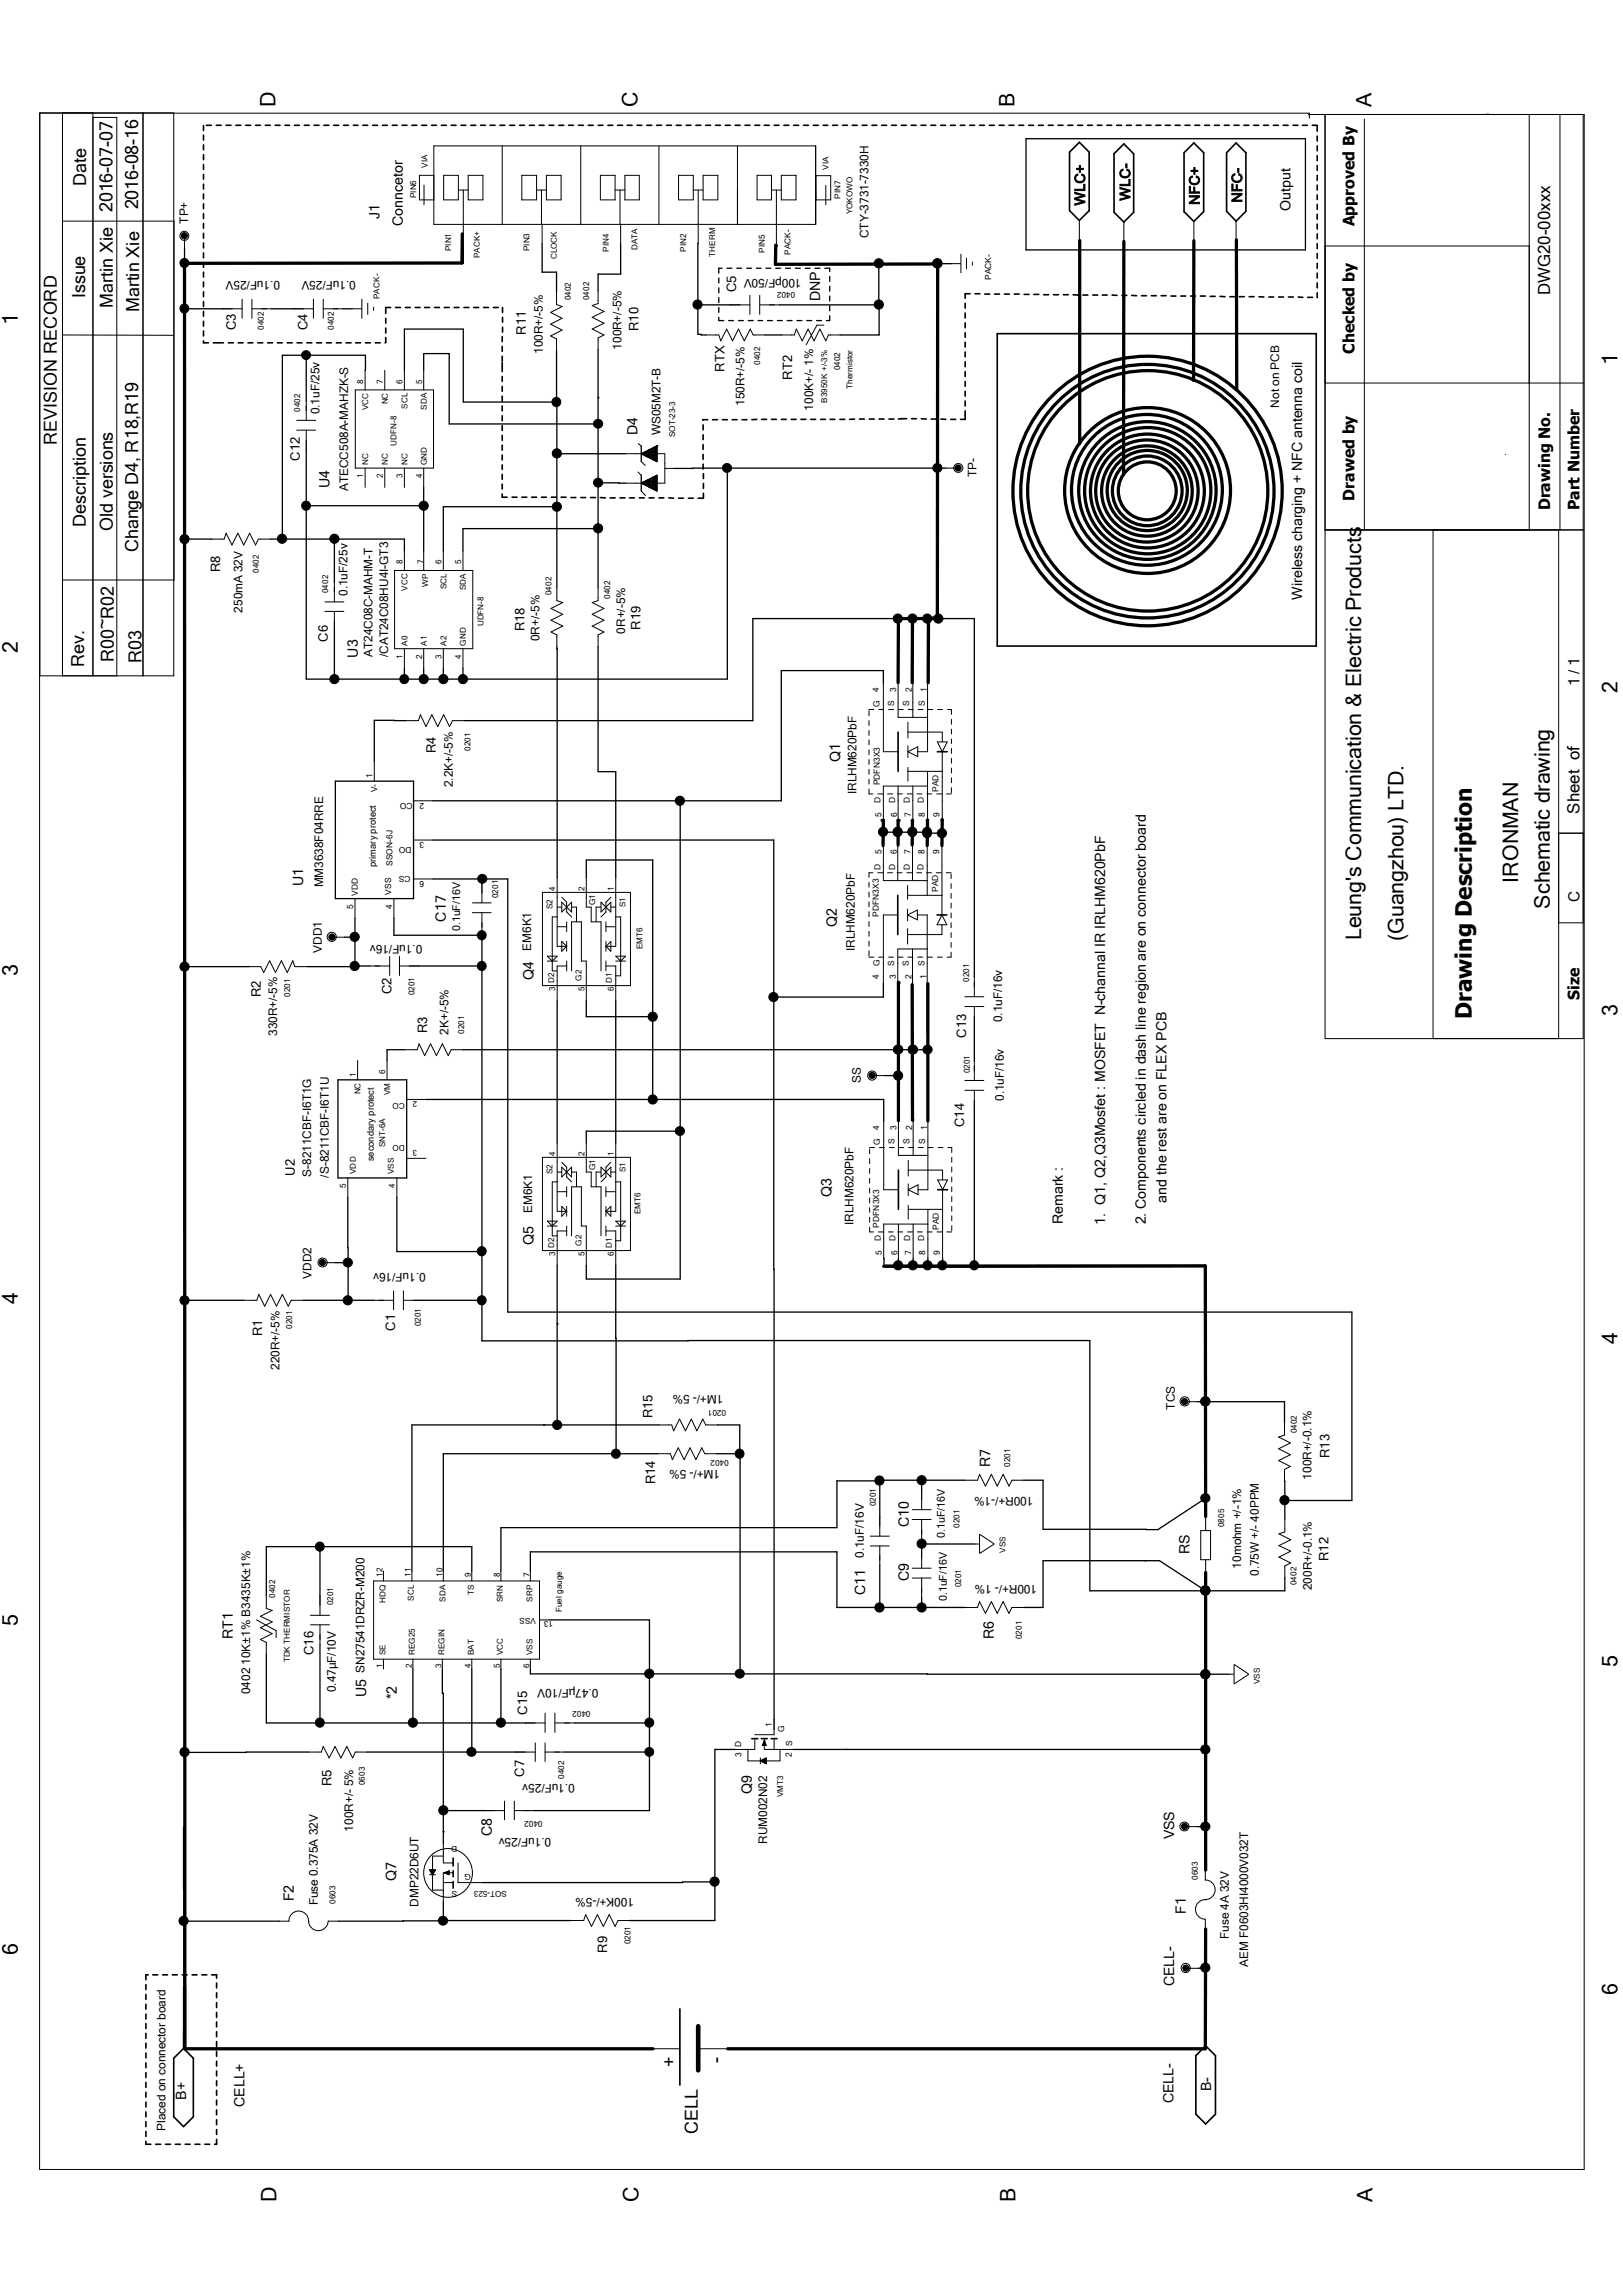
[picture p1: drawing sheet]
<svg xmlns="http://www.w3.org/2000/svg" width="210mm" height="297mm" viewBox="0 0 210 297" stroke-linecap="round" stroke-linejoin="round" font-family="sans-serif">
<defs><g id="words">
<text font-size="2.9" x="190.4" y="131.9" transform="rotate(-90 190.4 131.9)">Drawing Description</text>
<g font-size="2.8">
<text x="35.6" y="13.8" transform="rotate(-90 35.6 13.8)">D</text>
<text x="82.5" y="13.8" transform="rotate(-90 82.5 13.8)">C</text>
<text x="131.3" y="13.8" transform="rotate(-90 131.3 13.8)">B</text>
<text x="177.4" y="13.8" transform="rotate(-90 177.4 13.8)">A</text>
<text x="2.3" y="42.1" transform="rotate(-90 2.3 42.1)">1</text>
<text x="209.3" y="47.3" transform="rotate(-90 209.3 47.3)">1</text>
<text x="2.3" y="84.5" transform="rotate(-90 2.3 84.5)">2</text>
<text x="209.3" y="89.7" transform="rotate(-90 209.3 89.7)">2</text>
<text x="196.4" y="114.2" transform="rotate(-90 196.4 114.2)">IRONMAN</text>
<text x="200.5" y="117.6" transform="rotate(-90 200.5 117.6)">Schematic drawing</text>
<text x="176.1" y="121.7" transform="rotate(-90 176.1 121.7)">Leung's Communication &amp; Electric Products</text>
<text x="181.6" y="121.8" transform="rotate(-90 181.6 121.8)">(Guangzhou) LTD.</text>
<text x="2.3" y="126.3" transform="rotate(-90 2.3 126.3)">3</text>
<text x="209.3" y="131.5" transform="rotate(-90 209.3 131.5)">3</text>
<text x="2.3" y="168.7" transform="rotate(-90 2.3 168.7)">4</text>
<text x="209.3" y="173.9" transform="rotate(-90 209.3 173.9)">4</text>
<text x="2.3" y="210.5" transform="rotate(-90 2.3 210.5)">5</text>
<text x="209.3" y="215.7" transform="rotate(-90 209.3 215.7)">5</text>
<text x="2.3" y="252.9" transform="rotate(-90 2.3 252.9)">6</text>
<text x="209.3" y="258.1" transform="rotate(-90 209.3 258.1)">6</text>
<text x="35.8" y="285" transform="rotate(-90 35.8 285)">D</text>
<text x="82.6" y="285" transform="rotate(-90 82.6 285)">C</text>
<text x="131.4" y="285" transform="rotate(-90 131.4 285)">B</text>
<text x="177.6" y="285" transform="rotate(-90 177.6 285)">A</text>
</g>
<g font-size="2.3">
<text x="11.1" y="24.1" transform="rotate(-90 11.1 24.1)">Date</text>
<text x="14.6" y="27.4" transform="rotate(-90 14.6 27.4)">2016-07-07</text>
<text x="17.9" y="27.1" transform="rotate(-90 17.9 27.1)">2016-08-16</text>
<text x="11" y="38.6" transform="rotate(-90 11 38.6)">Issue</text>
<text x="14.6" y="39.9" transform="rotate(-90 14.6 39.9)">Martin Xie</text>
<text x="18" y="40.4" transform="rotate(-90 18 40.4)">Martin Xie</text>
<text x="7.4" y="57.6" transform="rotate(-90 7.4 57.6)">REVISION RECORD</text>
<text x="11.1" y="68.2" transform="rotate(-90 11.1 68.2)">Description</text>
<text x="14.6" y="68.7" transform="rotate(-90 14.6 68.7)">Old versions</text>
<text x="17.9" y="71.5" transform="rotate(-90 17.9 71.5)">Change D4, R18,R19</text>
<text x="10.9" y="86.3" transform="rotate(-90 10.9 86.3)">Rev.</text>
<text x="14.7" y="85.7" transform="rotate(-90 14.7 85.7)">R00~R02</text>
<text x="18.3" y="85.8" transform="rotate(-90 18.3 85.8)">R03</text>
<text x="87.4" y="267.5" transform="rotate(-90 87.4 267.5)">+</text>
<text x="93.4" y="267" transform="rotate(-90 93.4 267)">-</text>
<text x="90.3" y="276.2" transform="rotate(-90 90.3 276.2)">CELL</text>
</g>
<g font-size="2.2">
<text x="200.6" y="38.2" transform="rotate(-90 200.6 38.2)">DWG20-00xxx</text>
<text x="204.4" y="105.3" transform="rotate(-90 204.4 105.3)">Sheet of</text>
</g>
<g font-size="2">
<text x="175.3" y="29.3" transform="rotate(-90 175.3 29.3)">Approved By</text>
<text x="175.3" y="45.8" transform="rotate(-90 175.3 45.8)">Checked by</text>
<text x="175.3" y="64.8" transform="rotate(-90 175.3 64.8)">Drawed by</text>
<text x="200.6" y="66" transform="rotate(-90 200.6 66)">Drawing No.</text>
<text x="204.4" y="66" transform="rotate(-90 204.4 66)">Part Number</text>
<text x="204.4" y="88.8" transform="rotate(-90 204.4 88.8)">1 / 1</text>
<text x="204.4" y="116.7" transform="rotate(-90 204.4 116.7)">C</text>
<text x="204.4" y="129.4" transform="rotate(-90 204.4 129.4)">Size</text>
</g>
<g font-size="1.8">
<text x="49.1" y="28.4" transform="rotate(-90 49.1 28.4)">J1</text>
<text x="52.1" y="29.3" transform="rotate(-90 52.1 29.3)">Conncetor</text>
<text x="140.4" y="26.6" transform="rotate(-90 140.4 26.6)">WLC+</text>
<text x="146.2" y="26" transform="rotate(-90 146.2 26)">WLC-</text>
<text x="155.2" y="26.5" transform="rotate(-90 155.2 26.5)">NFC+</text>
<text x="160.7" y="26.2" transform="rotate(-90 160.7 26.2)">NFC-</text>
<text x="167" y="27.3" transform="rotate(-90 167 27.3)">Output</text>
<text x="106.1" y="39" transform="rotate(-90 106.1 39)">DNP</text>
<text x="82.5" y="56.3" transform="rotate(-90 82.5 56.3)">D4</text>
<text x="42.6" y="63.2" transform="rotate(-90 42.6 63.2)">U4</text>
<text x="168.5" y="77.6" transform="rotate(-90 168.5 77.6)">Wireless charging + NFC antenna coil</text>
<text x="46.3" y="85.1" transform="rotate(-90 46.3 85.1)">U3</text>
<text x="108.7" y="98.6" transform="rotate(-90 108.7 98.6)">Q1</text>
<text x="39.2" y="114.6" transform="rotate(-90 39.2 114.6)">U1</text>
<text x="57.7" y="119.3" transform="rotate(-90 57.7 119.3)">C17</text>
<text x="108.3" y="119.9" transform="rotate(-90 108.3 119.9)">Q2</text>
<text x="69" y="126.9" transform="rotate(-90 69 126.9)">Q4</text>
<text x="107.6" y="154.9" transform="rotate(-90 107.6 154.9)">Q3</text>
<text x="150.9" y="155.6" transform="rotate(-90 150.9 155.6)">and the rest are on FLEX PCB</text>
<text x="69" y="161.2" transform="rotate(-90 69 161.2)">Q5</text>
<text x="137.5" y="158.4" transform="rotate(-90 137.5 158.4)">Remark :</text>
<text x="143" y="158.5" transform="rotate(-90 143 158.5)">1. Q1, Q2,Q3Mosfet : MOSFET N-channal IR IRLHM620PbF</text>
<text x="148.3" y="158.5" transform="rotate(-90 148.3 158.5)">2. Components circled in dash line region are on connector board</text>
<text x="128.1" y="189.8" transform="rotate(-90 128.1 189.8)">R7</text>
<text x="117.6" y="197.7" transform="rotate(-90 117.6 197.7)">C10</text>
<text x="153.9" y="201.1" transform="rotate(-90 153.9 201.1)">RS</text>
<text x="111.9" y="206.4" transform="rotate(-90 111.9 206.4)">C11</text>
<text x="117.6" y="204.6" transform="rotate(-90 117.6 204.6)">C9</text>
<text x="30.1" y="212.1" transform="rotate(-90 30.1 212.1)">RT1</text>
<text x="128.6" y="212.1" transform="rotate(-90 128.6 212.1)">R6</text>
<text x="47.4" y="219.7" transform="rotate(-90 47.4 219.7)">U5</text>
<text x="51.3" y="219.9" transform="rotate(-90 51.3 219.9)">*2</text>
<text x="97.3" y="232.1" transform="rotate(-90 97.3 232.1)">Q9</text>
<text x="63.6" y="237.6" transform="rotate(-90 63.6 237.6)">C8</text>
<text x="151.9" y="238" transform="rotate(-90 151.9 238)">VSS</text>
<text x="51.3" y="243.4" transform="rotate(-90 51.3 243.4)">Q7</text>
<text x="38" y="246" transform="rotate(-90 38 246)">F2</text>
<text x="153.4" y="247.7" transform="rotate(-90 153.4 247.7)">F1</text>
<text x="151.9" y="257" transform="rotate(-90 151.9 257)">CELL-</text>
<text x="24.1" y="271.7" transform="rotate(-90 24.1 271.7)">B+</text>
<text x="31.6" y="272.7" transform="rotate(-90 31.6 272.7)">CELL+</text>
<text x="151.9" y="272.2" transform="rotate(-90 151.9 272.2)">CELL-</text>
<text x="156.7" y="270.6" transform="rotate(-90 156.7 270.6)">B-</text>
</g>
<g font-size="1.7">
<text x="95.3" y="37.8" transform="rotate(-90 95.3 37.8)">C5</text>
<text x="30.5" y="42.7" transform="rotate(-90 30.5 42.7)">C3</text>
<text x="39.8" y="42.7" transform="rotate(-90 39.8 42.7)">C4</text>
<text x="68" y="43.3" transform="rotate(-90 68 43.3)">R11</text>
<text x="82.6" y="42.8" transform="rotate(-90 82.6 42.8)">R10</text>
<text x="93.7" y="48.1" transform="rotate(-90 93.7 48.1)">RTX</text>
<text x="102.5" y="49.1" transform="rotate(-90 102.5 49.1)">RT2</text>
<text x="38.8" y="59.6" transform="rotate(-90 38.8 59.6)">C12</text>
<text x="28.5" y="74.1" transform="rotate(-90 28.5 74.1)">R8</text>
<text x="42.4" y="83.1" transform="rotate(-90 42.4 83.1)">C6</text>
<text x="67.9" y="81.7" transform="rotate(-90 67.9 81.7)">R18</text>
<text x="82.9" y="81.5" transform="rotate(-90 82.9 81.5)">R19</text>
<text x="56.4" y="97.5" transform="rotate(-90 56.4 97.5)">R4</text>
<text x="33.7" y="129" transform="rotate(-90 33.7 129)">R2</text>
<text x="50.7" y="128.7" transform="rotate(-90 50.7 128.7)">C2</text>
<text x="55.3" y="133.7" transform="rotate(-90 55.3 133.7)">R3</text>
<text x="125" y="134.3" transform="rotate(-90 125 134.3)">C13</text>
<text x="124.8" y="145.8" transform="rotate(-90 124.8 145.8)">C14</text>
<text x="38.1" y="152.1" transform="rotate(-90 38.1 152.1)">U2</text>
<text x="33.9" y="172.9" transform="rotate(-90 33.9 172.9)">R1</text>
<text x="51.1" y="172.2" transform="rotate(-90 51.1 172.2)">C1</text>
<text x="84.4" y="183.6" transform="rotate(-90 84.4 183.6)">R15</text>
<text x="172" y="188.7" transform="rotate(-90 172 188.7)">R13</text>
<text x="84.8" y="192.1" transform="rotate(-90 84.8 192.1)">R14</text>
<text x="171.9" y="202" transform="rotate(-90 171.9 202)">R12</text>
<text x="40.6" y="214.2" transform="rotate(-90 40.6 214.2)">C16</text>
<text x="68.2" y="221.9" transform="rotate(-90 68.2 221.9)">C15</text>
<text x="42.9" y="231.1" transform="rotate(-90 42.9 231.1)">R5</text>
<text x="67.8" y="229.9" transform="rotate(-90 67.8 229.9)">C7</text>
<text x="78.6" y="252.7" transform="rotate(-90 78.6 252.7)">R9</text>
</g>
<g font-size="1.5">
<text x="24.3" y="29" transform="rotate(-90 24.3 29)">TP+</text>
<text x="112.4" y="30.8" transform="rotate(-90 112.4 30.8)">CTY-3731-7330H</text>
<text x="36.2" y="36.3" transform="rotate(-180 36.2 36.3)">0.1uF/25V</text>
<text x="46.1" y="36.3" transform="rotate(-180 46.1 36.3)">0.1uF/25V</text>
<text x="103.7" y="36.1" transform="rotate(-180 103.7 36.1)">100pF/50V</text>
<text x="70.2" y="45.8" transform="rotate(-90 70.2 45.8)">100R+/-5%</text>
<text x="80.4" y="45.3" transform="rotate(-90 80.4 45.3)">100R+/-5%</text>
<text x="41.3" y="53.6" transform="rotate(-90 41.3 53.6)">0.1uF/25v</text>
<text x="96.3" y="52.5" transform="rotate(-90 96.3 52.5)">150R+/-5%</text>
<text x="105.2" y="53.1" transform="rotate(-90 105.2 53.1)">100K+/- 1%</text>
<text x="165.5" y="52.7" transform="rotate(-90 165.5 52.7)">Not on PCB</text>
<text x="85.5" y="56.3" transform="rotate(-90 85.5 56.3)">WS05M2T-B</text>
<text x="45" y="63.5" transform="rotate(-90 45 63.5)">ATECC508A-MAHZK-S</text>
<text x="126.4" y="61.7" transform="rotate(-90 126.4 61.7)">TP-</text>
<text x="45" y="77.1" transform="rotate(-90 45 77.1)">0.1uF/25v</text>
<text x="31.4" y="79.3" transform="rotate(-90 31.4 79.3)">250mA 32V</text>
<text x="69.8" y="83" transform="rotate(-90 69.8 83)">0R+/-5%</text>
<text x="80.9" y="82" transform="rotate(-90 80.9 82)">0R+/-5%</text>
<text x="48.2" y="85" transform="rotate(-90 48.2 85)">AT24C08C-MAHM-T</text>
<text x="50.2" y="85" transform="rotate(-90 50.2 85)">/CAT24C08HU4I-GT3</text>
<text x="58.6" y="101.9" transform="rotate(-90 58.6 101.9)">2.2K+/-5%</text>
<text x="110.8" y="102.8" transform="rotate(-90 110.8 102.8)">IRLHM620PbF</text>
<text x="41.8" y="114.8" transform="rotate(-90 41.8 114.8)">MM3638F04RRE</text>
<text x="41.7" y="123.3" transform="rotate(-90 41.7 123.3)">VDD1</text>
<text x="54.7" y="122.3" transform="rotate(-180 54.7 122.3)">0.1uF/16v</text>
<text x="68.7" y="123" transform="rotate(-90 68.7 123)">EM6K1</text>
<text x="110.6" y="123.1" transform="rotate(-90 110.6 123.1)">IRLHM620PbF</text>
<text x="35.9" y="134.1" transform="rotate(-90 35.9 134.1)">330R+/-5%</text>
<text x="58" y="133.9" transform="rotate(-90 58 133.9)">2K+/-5%</text>
<text x="129.7" y="132.3" transform="rotate(-90 129.7 132.3)">0.1uF/16v</text>
<text x="111.4" y="140.2" transform="rotate(-90 111.4 140.2)">SS</text>
<text x="129.9" y="142.5" transform="rotate(-90 129.9 142.5)">0.1uF/16v</text>
<text x="40.3" y="152.3" transform="rotate(-90 40.3 152.3)">S-8211CBF-I6T1G</text>
<text x="42.5" y="152.4" transform="rotate(-90 42.5 152.4)">/S-8211CBF-I6T1U</text>
<text x="68.8" y="157" transform="rotate(-90 68.8 157)">EM6K1</text>
<text x="110.5" y="158.5" transform="rotate(-90 110.5 158.5)">IRLHM620PbF</text>
<text x="40.3" y="165.5" transform="rotate(-90 40.3 165.5)">VDD2</text>
<text x="55.1" y="164.7" transform="rotate(-180 55.1 164.7)">0.1uF/16v</text>
<text x="36.2" y="177.3" transform="rotate(-90 36.2 177.3)">220R+/-5%</text>
<text x="93.6" y="180.6" transform="rotate(-180 93.6 180.6)">1M+/- 5%</text>
<text x="152" y="182.4" transform="rotate(-90 152 182.4)">TCS</text>
<text x="93.2" y="190.3" transform="rotate(-180 93.2 190.3)">1M+/- 5%</text>
<text x="169.7" y="191.5" transform="rotate(-90 169.7 191.5)">100R+/-0.1%</text>
<text x="133.7" y="193.8" transform="rotate(-180 133.7 193.8)">100R+/-1%</text>
<text x="111.8" y="201.6" transform="rotate(-90 111.8 201.6)">0.1uF/16V</text>
<text x="160.6" y="203" transform="rotate(-90 160.6 203)">10mohm +/-1%</text>
<text x="162.9" y="204" transform="rotate(-90 162.9 204)">0.75W +/- 40PPM</text>
<text x="134.2" y="205.1" transform="rotate(-180 134.2 205.1)">100R+/- 1%</text>
<text x="169.7" y="205.8" transform="rotate(-90 169.7 205.8)">200R+/-0.1%</text>
<text x="32.4" y="219.2" transform="rotate(-90 32.4 219.2)">0402 10K±1% B3435K±1%</text>
<text x="43.4" y="219" transform="rotate(-90 43.4 219)">0.47μF/10V</text>
<text x="47.2" y="216.5" transform="rotate(-90 47.2 216.5)">SN27541DRZR-M200</text>
<text x="77.4" y="218.5" transform="rotate(-180 77.4 218.5)">0.47μF/10V</text>
<text x="74.4" y="230.9" transform="rotate(-180 74.4 230.9)">0.1uF/25v</text>
<text x="45.7" y="237" transform="rotate(-90 45.7 237)">100R+/- 5%</text>
<text x="71.3" y="237.9" transform="rotate(-180 71.3 237.9)">0.1uF/25v</text>
<text x="99.3" y="238.6" transform="rotate(-90 99.3 238.6)">RUM002N02</text>
<text x="82" y="245.6" transform="rotate(-180 82 245.6)">100K+/-5%</text>
<text x="41.1" y="246.6" transform="rotate(-90 41.1 246.6)">Fuse 0.375A 32V</text>
<text x="54.1" y="246.8" transform="rotate(-90 54.1 246.8)">DMP22D6UT</text>
<text x="159" y="251" transform="rotate(-90 159 251)">Fuse 4A 32V</text>
<text x="161.5" y="254.5" transform="rotate(-90 161.5 254.5)">AEM F0603HI4000V032T</text>
<text x="21.4" y="275.7" transform="rotate(-90 21.4 275.7)">Placed on connector board</text>
</g>
<g font-size="1.4">
<text x="59.5" y="120.5" transform="rotate(-90 59.5 120.5)">0.1uF/16V</text>
<text x="122.3" y="199" transform="rotate(-90 122.3 199)">0.1uF/16V</text>
<text x="122.5" y="207.2" transform="rotate(-90 122.5 207.2)">0.1uF/16V</text>
</g>
<g font-size="1.2">
<text x="48.6" y="112.2" transform="rotate(-90 48.6 112.2)">primary protect</text>
<text x="48.3" y="150.3" transform="rotate(-90 48.3 150.3)">secondary protect</text>
</g>
<g font-size="1.1">
<text x="128.2" y="36.2" transform="rotate(-90 128.2 36.2)">PACK-</text>
<text x="113.7" y="89.5" transform="rotate(-90 113.7 89.5)">4</text>
<text x="116" y="89.5" transform="rotate(-90 116 89.5)">3</text>
<text x="118" y="89.5" transform="rotate(-90 118 89.5)">2</text>
<text x="119.9" y="89.5" transform="rotate(-90 119.9 89.5)">1</text>
<text x="113.8" y="91.5" transform="rotate(-90 113.8 91.5)">G</text>
<text x="115.7" y="91.4" transform="rotate(-90 115.7 91.4)">S</text>
<text x="117.6" y="91.4" transform="rotate(-90 117.6 91.4)">S</text>
<text x="119.7" y="91.4" transform="rotate(-90 119.7 91.4)">S</text>
<text x="48.2" y="100.7" transform="rotate(-90 48.2 100.7)">1</text>
<text x="113.8" y="101.6" transform="rotate(-90 113.8 101.6)">PDFN3X3</text>
<text x="48.8" y="102.6" transform="rotate(-90 48.8 102.6)">V-</text>
<text x="53.4" y="103.9" transform="rotate(-180 53.4 103.9)">CO</text>
<text x="54.9" y="103.9" transform="rotate(-180 54.9 103.9)">2</text>
<text x="113.9" y="103.9" transform="rotate(-90 113.9 103.9)">D</text>
<text x="114.1" y="105.7" transform="rotate(-90 114.1 105.7)">5</text>
<text x="115.8" y="103.9" transform="rotate(-90 115.8 103.9)">D</text>
<text x="116.1" y="105.7" transform="rotate(-90 116.1 105.7)">6</text>
<text x="117.7" y="103.9" transform="rotate(-90 117.7 103.9)">D</text>
<text x="117.9" y="105.7" transform="rotate(-90 117.9 105.7)">7</text>
<text x="119.5" y="103.9" transform="rotate(-90 119.5 103.9)">D</text>
<text x="119.7" y="105.7" transform="rotate(-90 119.7 105.7)">8</text>
<text x="121.4" y="102.5" transform="rotate(-90 121.4 102.5)">PAD</text>
<text x="121.6" y="105.7" transform="rotate(-90 121.6 105.7)">9</text>
<text x="50.8" y="112" transform="rotate(-90 50.8 112)">SSON-6J</text>
<text x="53.1" y="113.3" transform="rotate(-180 53.1 113.3)">CS</text>
<text x="53.3" y="109.6" transform="rotate(-180 53.3 109.6)">DO</text>
<text x="54.9" y="108.9" transform="rotate(-180 54.9 108.9)">3</text>
<text x="54.9" y="114" transform="rotate(-180 54.9 114)">6</text>
<text x="113.9" y="112.6" transform="rotate(-90 113.9 112.6)">D</text>
<text x="114.1" y="110.5" transform="rotate(-90 114.1 110.5)">5</text>
<text x="115.8" y="112.6" transform="rotate(-90 115.8 112.6)">D</text>
<text x="116.1" y="110.5" transform="rotate(-90 116.1 110.5)">6</text>
<text x="117.7" y="112.6" transform="rotate(-90 117.7 112.6)">D</text>
<text x="117.8" y="110.5" transform="rotate(-90 117.8 110.5)">7</text>
<text x="119.5" y="112.6" transform="rotate(-90 119.5 112.6)">D</text>
<text x="119.6" y="110.5" transform="rotate(-90 119.6 110.5)">8</text>
<text x="121.5" y="110.5" transform="rotate(-90 121.5 110.5)">9</text>
<text x="45.7" y="117.6" transform="rotate(-90 45.7 117.6)">5</text>
<text x="46.3" y="115.9" transform="rotate(-90 46.3 115.9)">VDD</text>
<text x="50.6" y="115.8" transform="rotate(-90 50.6 115.8)">VSS</text>
<text x="50.7" y="117.6" transform="rotate(-90 50.7 117.6)">4</text>
<text x="113.7" y="118.6" transform="rotate(-90 113.7 118.6)">PDFN3X3</text>
<text x="121.4" y="115.4" transform="rotate(-90 121.4 115.4)">PAD</text>
<text x="113.8" y="124.9" transform="rotate(-90 113.8 124.9)">G</text>
<text x="115.7" y="124.9" transform="rotate(-90 115.7 124.9)">S</text>
<text x="117.6" y="124.9" transform="rotate(-90 117.6 124.9)">S</text>
<text x="119.6" y="124.9" transform="rotate(-90 119.6 124.9)">S</text>
<text x="113.7" y="126.7" transform="rotate(-90 113.7 126.7)">4</text>
<text x="115.9" y="126.7" transform="rotate(-90 115.9 126.7)">3</text>
<text x="118" y="126.7" transform="rotate(-90 118 126.7)">2</text>
<text x="119.9" y="126.7" transform="rotate(-90 119.9 126.7)">1</text>
<text x="113.8" y="146.2" transform="rotate(-90 113.8 146.2)">4</text>
<text x="113.8" y="148.2" transform="rotate(-90 113.8 148.2)">G</text>
<text x="115.8" y="148.1" transform="rotate(-90 115.8 148.1)">S</text>
<text x="116" y="146.2" transform="rotate(-90 116 146.2)">3</text>
<text x="117.7" y="148.1" transform="rotate(-90 117.7 148.1)">S</text>
<text x="118" y="146.2" transform="rotate(-90 118 146.2)">2</text>
<text x="119.7" y="148.1" transform="rotate(-90 119.7 148.1)">S</text>
<text x="119.9" y="146.2" transform="rotate(-90 119.9 146.2)">1</text>
<text x="113.8" y="158.9" transform="rotate(-90 113.8 158.9)">PDFN3X3</text>
<text x="114" y="160.6" transform="rotate(-90 114 160.6)">D</text>
<text x="115.9" y="160.6" transform="rotate(-90 115.9 160.6)">D</text>
<text x="117.8" y="160.6" transform="rotate(-90 117.8 160.6)">D</text>
<text x="119.6" y="160.6" transform="rotate(-90 119.6 160.6)">D</text>
<text x="121.5" y="159.2" transform="rotate(-90 121.5 159.2)">PAD</text>
<text x="114.1" y="162.4" transform="rotate(-90 114.1 162.4)">5</text>
<text x="116.1" y="162.4" transform="rotate(-90 116.1 162.4)">6</text>
<text x="117.9" y="162.4" transform="rotate(-90 117.9 162.4)">7</text>
<text x="119.7" y="162.4" transform="rotate(-90 119.7 162.4)">8</text>
<text x="121.6" y="162.4" transform="rotate(-90 121.6 162.4)">9</text>
<text x="95.9" y="227.4" transform="rotate(-90 95.9 227.4)">3 D</text>
<text x="99.9" y="223.6" transform="rotate(-90 99.9 223.6)">1</text>
<text x="101.4" y="224.1" transform="rotate(-90 101.4 224.1)">G</text>
<text x="102.5" y="227.4" transform="rotate(-90 102.5 227.4)">2</text>
<text x="102.5" y="226" transform="rotate(-90 102.5 226)">S</text>
</g>
<g font-size="1">
<text x="55.3" y="21.7" transform="rotate(-90 55.3 21.7)">VIA</text>
<text x="107.2" y="22" transform="rotate(-90 107.2 22)">VIA</text>
<text x="53.9" y="25.7" transform="rotate(-90 53.9 25.7)">PIN6</text>
<text x="108.8" y="25.7" transform="rotate(-90 108.8 25.7)">PIN7</text>
<text x="110.3" y="27.7" transform="rotate(-90 110.3 27.7)">YOKOWO</text>
<text x="58.4" y="32.5" transform="rotate(-90 58.4 32.5)">PIN1</text>
<text x="62.1" y="33.4" transform="rotate(-90 62.1 33.4)">PACK+</text>
<text x="68.5" y="32.5" transform="rotate(-90 68.5 32.5)">PIN3</text>
<text x="72.1" y="33.5" transform="rotate(-90 72.1 33.5)">CLOCK</text>
<text x="78.8" y="32.6" transform="rotate(-90 78.8 32.6)">PIN4</text>
<text x="82.5" y="32.4" transform="rotate(-90 82.5 32.4)">DATA</text>
<text x="88.8" y="32.6" transform="rotate(-90 88.8 32.6)">PIN2</text>
<text x="92.6" y="33.2" transform="rotate(-90 92.6 33.2)">THERM</text>
<text x="98.9" y="32.7" transform="rotate(-90 98.9 32.7)">PIN5</text>
<text x="102.3" y="33" transform="rotate(-90 102.3 33)">PACK-</text>
<text x="49.1" y="38.7" transform="rotate(-90 49.1 38.7)">PACK-</text>
<text x="73.8" y="38.9" transform="rotate(-90 73.8 38.9)">0402</text>
<text x="76.2" y="38.8" transform="rotate(-90 76.2 38.8)">0402</text>
<text x="102.9" y="37.7" transform="rotate(-180 102.9 37.7)">0402</text>
<text x="34.1" y="42.7" transform="rotate(-90 34.1 42.7)">0402</text>
<text x="43.2" y="42.7" transform="rotate(-90 43.2 42.7)">0402</text>
<text x="98.4" y="47.2" transform="rotate(-90 98.4 47.2)">0402</text>
<text x="108.7" y="47.9" transform="rotate(-90 108.7 47.9)">0402</text>
<text x="38.8" y="53.3" transform="rotate(-90 38.8 53.3)">0402</text>
<text x="47" y="49.7" transform="rotate(-90 47 49.7)">8</text>
<text x="47.6" y="53.1" transform="rotate(-90 47.6 53.1)">VCC</text>
<text x="49.5" y="49.7" transform="rotate(-90 49.5 49.7)">7</text>
<text x="50.2" y="52.3" transform="rotate(-90 50.2 52.3)">NC</text>
<text x="52.1" y="49.7" transform="rotate(-90 52.1 49.7)">6</text>
<text x="52.7" y="52.9" transform="rotate(-90 52.7 52.9)">SCL</text>
<text x="54.6" y="49.7" transform="rotate(-90 54.6 49.7)">5</text>
<text x="55.2" y="53" transform="rotate(-90 55.2 53)">SDA</text>
<text x="107" y="52.1" transform="rotate(-90 107 52.1)">B3950K +/-3%</text>
<text x="110.3" y="50.3" transform="rotate(-90 110.3 50.3)">Thermistor</text>
<text x="51.3" y="57.7" transform="rotate(-90 51.3 57.7)">UDFN-8</text>
<text x="87.3" y="56.6" transform="rotate(-90 87.3 56.6)">SOT-23-3</text>
<text x="47" y="61.9" transform="rotate(-90 47 61.9)">1</text>
<text x="47.6" y="60.2" transform="rotate(-90 47.6 60.2)">NC</text>
<text x="49.5" y="61.9" transform="rotate(-90 49.5 61.9)">2</text>
<text x="50.2" y="60.2" transform="rotate(-90 50.2 60.2)">NC</text>
<text x="52.1" y="61.9" transform="rotate(-90 52.1 61.9)">3</text>
<text x="52.7" y="60.2" transform="rotate(-90 52.7 60.2)">NC</text>
<text x="54.6" y="61.9" transform="rotate(-90 54.6 61.9)">4</text>
<text x="55.2" y="60.2" transform="rotate(-90 55.2 60.2)">GND</text>
<text x="33.5" y="74.1" transform="rotate(-90 33.5 74.1)">0402</text>
<text x="42.5" y="76.8" transform="rotate(-90 42.5 76.8)">0402</text>
<text x="52.1" y="73" transform="rotate(-90 52.1 73)">8</text>
<text x="52.7" y="76.4" transform="rotate(-90 52.7 76.4)">VCC</text>
<text x="54.8" y="73" transform="rotate(-90 54.8 73)">7</text>
<text x="55.4" y="76" transform="rotate(-90 55.4 76)">WP</text>
<text x="57.1" y="73" transform="rotate(-90 57.1 73)">6</text>
<text x="57.8" y="76.3" transform="rotate(-90 57.8 76.3)">SCL</text>
<text x="59.7" y="73" transform="rotate(-90 59.7 73)">5</text>
<text x="60.3" y="76.4" transform="rotate(-90 60.3 76.4)">SDA</text>
<text x="71.3" y="77" transform="rotate(-90 71.3 77)">0402</text>
<text x="79" y="77.5" transform="rotate(-90 79 77.5)">0402</text>
<text x="52.7" y="83.5" transform="rotate(-90 52.7 83.5)">A0</text>
<text x="55.2" y="83.5" transform="rotate(-90 55.2 83.5)">A1</text>
<text x="57.8" y="83.5" transform="rotate(-90 57.8 83.5)">A2</text>
<text x="60.3" y="83.5" transform="rotate(-90 60.3 83.5)">GND</text>
<text x="62.6" y="81" transform="rotate(-90 62.6 81)">UDFN-8</text>
<text x="52.1" y="85.3" transform="rotate(-90 52.1 85.3)">1</text>
<text x="54.6" y="85.3" transform="rotate(-90 54.6 85.3)">2</text>
<text x="57.1" y="85.3" transform="rotate(-90 57.1 85.3)">3</text>
<text x="59.7" y="85.3" transform="rotate(-90 59.7 85.3)">4</text>
<text x="60.9" y="97.2" transform="rotate(-90 60.9 97.2)">0201</text>
<text x="64.4" y="116.2" transform="rotate(-90 64.4 116.2)">0201</text>
<text x="71.5" y="117.7" transform="rotate(-90 71.5 117.7)">S2</text>
<text x="71.9" y="115.3" transform="rotate(-90 71.9 115.3)">4</text>
<text x="75.6" y="115.3" transform="rotate(-90 75.6 115.3)">2</text>
<text x="77" y="117.1" transform="rotate(-90 77 117.1)">G1</text>
<text x="79.4" y="115.3" transform="rotate(-90 79.4 115.3)">1</text>
<text x="81" y="117.4" transform="rotate(-90 81 117.4)">S1</text>
<text x="83.1" y="122.9" transform="rotate(-90 83.1 122.9)">EMT6</text>
<text x="37.6" y="129" transform="rotate(-90 37.6 129)">0201</text>
<text x="53.6" y="128.8" transform="rotate(-90 53.6 128.8)">0201</text>
<text x="71.7" y="127.1" transform="rotate(-90 71.7 127.1)">D2</text>
<text x="71.9" y="128.2" transform="rotate(-90 71.9 128.2)">3</text>
<text x="75.2" y="126.9" transform="rotate(-90 75.2 126.9)">G2</text>
<text x="75.6" y="128.2" transform="rotate(-90 75.6 128.2)">5</text>
<text x="79.2" y="127.1" transform="rotate(-90 79.2 127.1)">D1</text>
<text x="79.4" y="128.2" transform="rotate(-90 79.4 128.2)">6</text>
<text x="125.4" y="127" transform="rotate(-90 125.4 127)">0201</text>
<text x="60" y="133.8" transform="rotate(-90 60 133.8)">0201</text>
<text x="46" y="139.3" transform="rotate(-90 46 139.3)">1</text>
<text x="46.7" y="141.6" transform="rotate(-90 46.7 141.6)">NC</text>
<text x="49.8" y="139" transform="rotate(-90 49.8 139)">6</text>
<text x="50.5" y="141.7" transform="rotate(-90 50.5 141.7)">VM</text>
<text x="52.4" y="142.8" transform="rotate(-180 52.4 142.8)">CO</text>
<text x="54" y="142.5" transform="rotate(-180 54 142.5)">2</text>
<text x="125.5" y="138.9" transform="rotate(-90 125.5 138.9)">0201</text>
<text x="49.8" y="148.5" transform="rotate(-90 49.8 148.5)">SNT-6A</text>
<text x="52.4" y="148.2" transform="rotate(-180 52.4 148.2)">DO</text>
<text x="54" y="148.9" transform="rotate(-180 54 148.9)">3</text>
<text x="71.9" y="149.6" transform="rotate(-90 71.9 149.6)">4</text>
<text x="75.6" y="149.6" transform="rotate(-90 75.6 149.6)">2</text>
<text x="79.4" y="149.6" transform="rotate(-90 79.4 149.6)">1</text>
<text x="44.8" y="153.8" transform="rotate(-90 44.8 153.8)">5</text>
<text x="46" y="151.9" transform="rotate(-90 46 151.9)">VDD</text>
<text x="51" y="151.9" transform="rotate(-90 51 151.9)">VSS</text>
<text x="51.1" y="153.8" transform="rotate(-90 51.1 153.8)">4</text>
<text x="71.5" y="152" transform="rotate(-90 71.5 152)">S2</text>
<text x="77" y="151.4" transform="rotate(-90 77 151.4)">G1</text>
<text x="81" y="151.7" transform="rotate(-90 81 151.7)">S1</text>
<text x="71.7" y="161.4" transform="rotate(-90 71.7 161.4)">D2</text>
<text x="75.2" y="161.2" transform="rotate(-90 75.2 161.2)">G2</text>
<text x="79.2" y="161.4" transform="rotate(-90 79.2 161.4)">D1</text>
<text x="82.9" y="157.2" transform="rotate(-90 82.9 157.2)">EMT6</text>
<text x="71.9" y="162.5" transform="rotate(-90 71.9 162.5)">3</text>
<text x="75.6" y="162.5" transform="rotate(-90 75.6 162.5)">5</text>
<text x="79.4" y="162.5" transform="rotate(-90 79.4 162.5)">6</text>
<text x="37.8" y="171.9" transform="rotate(-90 37.8 171.9)">0201</text>
<text x="54.4" y="171.6" transform="rotate(-90 54.4 171.6)">0201</text>
<text x="94" y="182.5" transform="rotate(-180 94 182.5)">0201</text>
<text x="167.8" y="185.5" transform="rotate(-90 167.8 185.5)">0402</text>
<text x="94.3" y="188.9" transform="rotate(-180 94.3 188.9)">0402</text>
<text x="130.7" y="189.8" transform="rotate(-90 130.7 189.8)">0201</text>
<text x="113.3" y="194.9" transform="rotate(-90 113.3 194.9)">0201</text>
<text x="124.1" y="197.7" transform="rotate(-90 124.1 197.7)">0201</text>
<text x="158.4" y="197.6" transform="rotate(-90 158.4 197.6)">0805</text>
<text x="130.1" y="200.9" transform="rotate(-90 130.1 200.9)">VSS</text>
<text x="35.6" y="206.8" transform="rotate(-90 35.6 206.8)">0402</text>
<text x="43.1" y="207.8" transform="rotate(-90 43.1 207.8)">0201</text>
<text x="49.5" y="204.1" transform="rotate(-90 49.5 204.1)">12</text>
<text x="49.9" y="207.4" transform="rotate(-90 49.9 207.4)">HDQ</text>
<text x="53.2" y="204.1" transform="rotate(-90 53.2 204.1)">11</text>
<text x="53.6" y="207.2" transform="rotate(-90 53.6 207.2)">SCL</text>
<text x="57.2" y="204.1" transform="rotate(-90 57.2 204.1)">10</text>
<text x="57.6" y="207.3" transform="rotate(-90 57.6 207.3)">SDA</text>
<text x="60.9" y="204.1" transform="rotate(-90 60.9 204.1)">9</text>
<text x="61.3" y="206.4" transform="rotate(-90 61.3 206.4)">TS</text>
<text x="64.7" y="204.1" transform="rotate(-90 64.7 204.1)">8</text>
<text x="65.1" y="207.3" transform="rotate(-90 65.1 207.3)">SRN</text>
<text x="68.5" y="204.1" transform="rotate(-90 68.5 204.1)">7</text>
<text x="68.9" y="207.3" transform="rotate(-90 68.9 207.3)">SRP</text>
<text x="69.4" y="209.4" transform="rotate(-180 69.4 209.4)">VSS</text>
<text x="71.6" y="209.8" transform="rotate(-180 71.6 209.8)">13</text>
<text x="72.7" y="208.6" transform="rotate(-90 72.7 208.6)">Fuel gauge</text>
<text x="124.4" y="205.4" transform="rotate(-90 124.4 205.4)">0201</text>
<text x="167.7" y="205.1" transform="rotate(-90 167.7 205.1)">0402</text>
<text x="37.5" y="215.1" transform="rotate(-90 37.5 215.1)">TDK THERMISTOR</text>
<text x="49.5" y="215.8" transform="rotate(-90 49.5 215.8)">1</text>
<text x="49.9" y="214.2" transform="rotate(-90 49.9 214.2)">SE</text>
<text x="53.3" y="215.8" transform="rotate(-90 53.3 215.8)">2</text>
<text x="53.7" y="214.2" transform="rotate(-90 53.7 214.2)">REG25</text>
<text x="57.1" y="215.8" transform="rotate(-90 57.1 215.8)">3</text>
<text x="57.5" y="214.2" transform="rotate(-90 57.5 214.2)">REGIN</text>
<text x="60.9" y="215.8" transform="rotate(-90 60.9 215.8)">4</text>
<text x="61.3" y="214.2" transform="rotate(-90 61.3 214.2)">BAT</text>
<text x="64.7" y="215.8" transform="rotate(-90 64.7 215.8)">5</text>
<text x="65.1" y="214.2" transform="rotate(-90 65.1 214.2)">VCC</text>
<text x="68.5" y="215.8" transform="rotate(-90 68.5 215.8)">6</text>
<text x="68.9" y="214.2" transform="rotate(-90 68.9 214.2)">VSS</text>
<text x="132.2" y="212.1" transform="rotate(-90 132.2 212.1)">0201</text>
<text x="76.4" y="221.4" transform="rotate(-180 76.4 221.4)">0402</text>
<text x="163" y="217.9" transform="rotate(-90 163 217.9)">VSS</text>
<text x="47.2" y="231" transform="rotate(-90 47.2 231)">0603</text>
<text x="73" y="230.2" transform="rotate(-90 73 230.2)">0402</text>
<text x="101.3" y="232.6" transform="rotate(-90 101.3 232.6)">VMT3</text>
<text x="59.1" y="238.9" transform="rotate(-180 59.1 238.9)">D</text>
<text x="70.2" y="235.7" transform="rotate(-180 70.2 235.7)">0402</text>
<text x="59.1" y="244.7" transform="rotate(-180 59.1 244.7)">S</text>
<text x="60.9" y="242.5" transform="rotate(-180 60.9 242.5)">G</text>
<text x="65.6" y="244.7" transform="rotate(-180 65.6 244.7)">SOT-523</text>
<text x="155" y="243.3" transform="rotate(-90 155 243.3)">0603</text>
<text x="43.4" y="246.4" transform="rotate(-90 43.4 246.4)">0603</text>
<text x="81.6" y="251.6" transform="rotate(-90 81.6 251.6)">0201</text>
</g>
</g></defs>
<g fill="none" stroke="#000" stroke-width=".13">
<path d="M5.2 14.6h17.3v72.9h-17.3zM8.1 14.6v72.9M12 14.6v72.9M12 15.2h3.1v72.3M18.5 14.6v72.9M56.1 18.9h49.4v10.1h-49.4zM65 18.9v10.1M75.1 18.9v10.1M85.3 18.9v10.1M95.4 18.9v10.1M169.3 14.8h35.7v266h-199.9v-266.2h164.3v.7M171.4 14.8v119.6h33.5v-119.6"/>
<path d="M176.5 15.4v53.2M192.4 14.8h.2M197.9 14.8v53.8M201.8 14.8v53.8M8.1 28.6h14.4v46.5h-14.4M23.9 30.9v1.3M28.8 40h2.5M31.3 38.7v2.5M32.6 40h2.5M32.6 38.7v2.5M38 40h2.6M40.6 38.7v2.5"/>
<path d="M41.8 40h2.6M41.8 38.7v2.5M45.6 40h1.2M46.8 38.7v2.5M47.6 39.2v1.5M48.3 39.7v.5M54.9 24v2.5M56.1 22.7h-1.8v3.2h1.8M57.4 22.7h1.9v3.2h-1.9zM59.3 24.6h1.3M59.9 24.6v7M60.6 22.7h1.9v3.2h-1.9z"/>
<path d="M67.5 22.7h1.9v3.2h-1.9zM69.4 24.6h1.3M70.1 24.6v4.4M70.1 29v2.5M70.7 22.7h1.9v3.2h-1.9zM72 37.8v1.6l.7 .3-1.5 .7 1.5 .8-1.5 .8 1.5 .7-1.5 .8 .8 .4v1.5M77.4 37.6v1.7l-.8 .2 1.5 .8-1.5 .8 1.5 .7-1.5 .8 1.5 .7-.7 .4v1.6M77.7 22.7h1.9v3.2h-1.9zM79.6 24.6h1.3M80.2 24.6v4.4M80.3 29v2.5M80.9 22.7h1.8v3.2h-1.8z"/>
<path d="M87.8 22.7h1.9v3.2h-1.9zM89.7 24.6h1.3M90.3 24.6v6.9M91 22.7h1.9v3.2h-1.9zM94.5 39.5h2.5M97 38.2v2.5M98 22.7h1.8v3.2h-1.8zM98.3 39.5h2.5M98.3 38.2v2.5M99.8 24.6h1.3M100.5 24.6v7M101.1 22.7h1.9v3.2h-1.9z"/>
<path d="M105.6 22.7h1.9v3.2h-1.9zM106.8 24v2.5M123.1 34.1h1.2M124.3 32.9v2.4M125.1 33.4v1.4M125.8 33.9v.5M139.7 28.5v2.6M145.4 28.7v2.6M154.5 28.7v2.5M159.9 28.6v2.6M171.4 31.8h26.5M8.1 43.3l14.4 .1"/>
<path d="M38.4 54.4h2.5M38.4 55.7h2.5M39.6 51.9v2.5M39.6 55.7v2.5M46 50.5h10.1v10.1h-10.1zM47.2 47.9v2.6M49.8 47.9v2.6M52.3 47.9v2.6M54.8 47.9v2.6M80.9 58.7h2.1M82.6 57.4l.4 .3M83 59.7l.5 .5"/>
<path d="M85 58.7h1v3.8h-1M91.4 43.3h1.6l.3 .8 .7-1.5 .8 1.5 .7-1.5 .8 1.5 .8-1.5 .4 .7h1.5M101.1 43.3h1.7l.2-.7 .8 1.5 .8-1.5 .7 1.5 .8-1.5 .7 1.5 .4-.8h1.5M106.6 42.1h-.9l-1.4 2.5M171.4 49.6h33.5M194.8 58.8h.1M27.4 69.8h1.6l.3-.8 .7 1.5 .8-1.5 .7 1.5 .8-1.5 .8 1.5 .3-.7h1.6M42 77.9h2.5M42 79.1h2.5M43.3 75.4v2.5M43.3 79.1v2.6M47.2 60.6v2.5"/>
<path d="M49.8 60.6v2.5M51.1 73.8h10.1v10.1h-10.1zM52.3 60.6v2.5M52.3 71.3v2.5M54.8 60.6v2.5M54.8 71.3v2.5M57.4 71.3v2.5M59.9 71.3v2.5M72.1 76.1v1.6l.7 .3-1.5 .7 1.5 .8-1.5 .8 1.5 .7-1.5 .8 .8 .4v1.5M77.4 76.1v1.6l-.8 .3 1.5 .7-1.5 .8 1.5 .8-1.5 .7 1.5 .8-.7 .4v1.5M80.9 62.5h2.1M82.5 61.1l.5 .4"/>
<path d="M83 63.5l.5 .6M86 60.6h1.3M122.4 60.6h1.3M171.4 68.6h33.5M185.4 68.6v65.8M201.7 68.6v65.8M48.4 98.6v2.5M52.3 83.9v2.6M52.5 93.3h1.6l.3-.8 .7 1.5 .8-1.5 .7 1.5 .8-1.5 .8 1.5 .3-.7h1.6M54.8 83.9v2.6M57.4 83.9v2.6M59.9 83.9v2.6"/>
<path d="M112.4 91.8h.7M112.4 92v.6M112.4 93.3v.6M112.4 94.5v.7M112.4 95.8v.6M112.4 97v.7M112.4 98.3v.6M112.4 99.6v.6M113.7 91.8h.6M114.3 88.4v8.9h1.9M115 91.8h.6M116.2 88.4v4.4h3.8"/>
<path d="M116.2 91.8h.7M117.5 99.8h4.4M117.5 94.7h4.4v1.3M117.5 93.5v2M117.5 96.5v1.5M117.5 99.3v1.8M117.5 97.3l1.2-.7v1.3zM117.5 91.8h.7M118.1 88.4v4.4M118.8 91.8h.6M120 88.4v8.9h-1.3M120 99.8v6.3"/>
<path d="M120.1 91.8h.6M121.3 96h1.3l-.7 1.3zM121.3 91.8h.7M121.9 97.3v8.8M122.6 91.8h.5v.7M123.1 93.1v.6M123.1 94.4v.6M123.1 95.6v.6M123.1 96.9v.6M123.1 98.1v.7M123.1 99.4v.6M45.9 116.3v2.5"/>
<path d="M51 116.3v2.5M53.5 108.7h2.5M53.5 103.6h2.5M53.5 113.7h2.5M61.1 118.1h2.5M61.1 116.8h2.5M62.4 114.3v2.5M62.4 118.1v2.5M70.2 115.5h11.4v12.1h-11.4zM72.1 118.7h-.6v6.9h.6M72.1 113.6v8.9h1.2M72.1 117.4h.6"/>
<path d="M72.1 119.9h1.2M72.7 116.1l.6 .7v1.2l.7 .7M72.7 116.8v1.2l1.3-1.2v1.2zM73.3 119.3v1.3M74 117.4h.6v1.9M75.9 113.6v3.8h.6v1.9h1.3v6.3M77.8 117.4h-.7v1.9M77.8 116.8v1.2l1.2-1.2v1.2zM78.4 119.3v1.3M78.4 119.9h1.3M79 116.1l-.6 .7v1.2l-.6 .7M79 117.4h.7"/>
<path d="M79.7 118.7h.6v7.6h-.6M79.7 113.6v8.9h-1.3M112.4 102.1v.6h.5M112.4 100.8v.7M112.4 114.2v.6M112.4 115.4v.7M112.4 116.7v.6M112.4 118v.6M112.4 119.3v.6M112.9 112.9h-.5v.6M113.6 102.7h.6M113.6 112.9h.6"/>
<path d="M114.3 109.5v4.5h5.7M114.9 102.7h.6M114.9 112.9h.6M116.1 112.9h.6M116.1 102.7h.7M116.2 118.4h-1.9v8.9M116.2 109.5v4.5M116.2 101.7v4.4M117.3 112.9h.7M117.4 102.7h.6M117.4 115.9h4.5M117.4 114.6v1.8"/>
<path d="M117.4 117.6v1.6M117.4 118.4l1.3-.6v1.2zM118.1 109.5v4.5M118.1 101.7v4.4M118.6 112.9h.7M118.7 102.7h.6M118.7 118.4h1.3v8.9M119.9 112.9h.6M119.9 102.7h.7M120 109.5v6.4M120 101.7h-5.7v4.4M121.2 112.9h.6"/>
<path d="M121.2 102.7h.6M121.9 109.5v8.9M121.9 119.7v1.2h-4.5M121.9 118.4l.6 1.3h-1.3zM122.4 112.9h.7M122.5 102.7h.6M123.1 113.1v.6M123.1 114.3v.7M123.1 115.6v.6M123.1 116.9v.6M123.1 118.2v.6M123.1 119.4v.7"/>
<path d="M123.1 100.7v.6M123.1 101.9v.7M201.7 119.4h3.2M201.7 107.8h3.2M32.2 125.1h1.5l.4 .8 .8-1.6 .7 1.6 .8-1.6 .8 1.6 .7-1.6 .2 .8h1.7M43.3 121.3h1.3M46.3 137.2v2.5M47.9 125h2.5M50.1 137.2v2.5M50.4 123.7v2.6M51.7 125h2.5M51.7 123.7v2.6"/>
<path d="M52.3 135.8h1.7l.2-.7 .7 1.5 .8-1.5 .8 1.5 .7-1.5 .8 1.5 .4-.8h1.5M70.8 123.7h1.3l-.6 .7zM70.8 124.4h1.3M72.7 121.8l.6 .7-.6 .6zM73.3 125h-1.2v4.5M73.3 121.8v1.3M73.3 124.4v1.2M74 125.6v-6.3h1.2v5.1h.7v5.1M78.4 125h1.3v4.5M78.4 121.8v1.3M78.4 124.4v1.2M78.4 122.5l.6-.7v1.3z"/>
<path d="M79.7 123.7h1.2l-.6 .7zM79.7 124.4h1.2M112.4 120.5v.7M112.4 121.8v.6M112.4 123.1v.6M112.4 123.9h.7M113.2 139.2h1.3M113.7 123.9h.6M115 123.9h.6M116.2 123.9h.6M117.4 120.2v2M117.5 123.9h.6"/>
<path d="M118.1 122.8v4.5M118.7 123.9h.7M120 122.8h-3.8v4.5M120 123.9h.6M121.3 123.9h.6M123.1 123.2v.7h-.5M123.1 120.7v.6M123.1 122v.6M124.8 139.8h2.5M124.8 129h2.5M124.8 130.3h2.5M126.1 126.4v2.6"/>
<path d="M126.1 130.3v2.5M126.1 137.3v2.5M45 152.4v2.6M51.4 152.4v2.6M52.6 149.9h2.5M52.6 142.3h2.5M70.2 149.8h11.4v12h-11.4zM70.8 158h1.3l-.6 .7zM70.8 158.7h1.3M72.1 151.7h.6M72.1 153h-.6v6.9h.6M72.1 154.2h1.2"/>
<path d="M72.1 147.9v8.9h1.2M72.7 151l1.3 1.3v-1.3l-1.3 1.3zM72.7 156.1l.6 .7-.6 .6zM72.7 150.4l.6 .6v1.3l.7 .7M73.3 159.3h-1.2v4.4M73.3 153.6v1.3M73.3 156.1v1.3M73.3 158.7v1.2M74 151.7h.6v1.9M74 159.9v-6.3h1.2v5.1h.7v5M75.9 147.9v3.8h.6v1.9h1.3v6.3M77.8 151.7h-.7v1.9"/>
<path d="M77.8 151v1.3l1.2-1.3v1.3zM78.4 159.3h1.3v4.4M78.4 153.6v1.3M78.4 156.1v1.3M78.4 158.7v1.2M78.4 154.2h1.3M79 151.7h.7M79 156.1v1.3l-.6-.6zM79 150.4l-.6 .6v1.3l-.6 .7M79.7 153h.6v7.6h-.6M79.7 147.9v8.9h-1.3M79.7 158h1.2l-.6 .7z"/>
<path d="M79.7 158.7h1.2M112.5 148.5h.7M112.5 158.8v.6h.5M112.5 148.7v.6M112.5 149.9v.7M112.5 151.2v.6M112.5 152.5v.6M112.5 153.8v.6M112.5 155v.7M112.5 156.3v.6M112.5 157.5v.7M113.7 159.4h.6"/>
<path d="M113.8 148.5h.6M114.3 145.1v8.9h1.9M114.9 159.4h.7M115.1 148.5h.6M116.2 159.4h.6M116.2 145.1v4.4h3.9M116.2 158.4v4.5M116.3 148.5h.6M117.4 159.4h.7M117.5 156.5h4.5M117.5 151.4h4.5v1.3M117.5 150.2v2"/>
<path d="M117.5 153.2v1.5M117.5 156v1.8M117.5 154l1.3-.7v1.3zM117.6 148.5h.6M118.2 145.1v4.4M118.2 158.4v4.5M118.7 159.4h.6M118.8 148.5h.7M120 159.4h.6M120.1 145.1v8.9h-1.3M120.1 156.5v6.4M120.1 158.4h-5.8v4.5"/>
<path d="M120.1 148.5h.6M121.2 159.4h.7M121.3 152.7h1.3l-.6 1.3zM121.4 148.5h.6M122 154v8.9M122.5 159.4h.6M122.6 148.5h.5v.6M123.1 149.8v.6M123.1 151v.7M123.1 152.3v.7M123.1 153.6v.6M123.1 154.9v.6"/>
<path d="M123.1 156.1v.7M123.1 157.4v.6M123.1 158.6v.7M124.8 141.1h2.5M126.1 141.1v2.5M31.6 168.3h1.6l.3-.8 .7 1.5 .8-1.5 .8 1.5 .7-1.5 .8 1.5 .4-.7h1.5M42.1 163.4h1.3M48.4 168.3h2.5M50.9 167v2.5M52.2 168.3h2.5M52.2 167v2.5M85.1 188.1h1.6l.3 .8 .8-1.5 .7 1.5 .8-1.5 .7 1.5 .8-1.5 .4 .7h1.5"/>
<path d="M85.3 184.4h1.6l.3 .8 .7-1.6 .8 1.6 .8-1.6 .7 1.6 .7-1.6 .4 .8h1.5M112.6 198.8h2.5M113.8 196.3v2.5M118 196.6h2.5M118 195.4h2.5M119.3 192.8v2.6M119.3 196.6v2.6M124.8 191.6h1.7l.2-.8 .8 1.5 .8-1.5 .7 1.5 .8-1.5 .8 1.5 .3-.7h1.6M126.1 199.8h.6M126.7 198.5l2 1.3-2 1.2zM153.7 181.4h1.2M155.4 198.1h1.2v3.7h-1.2z"/>
<path d="M156 196.2v1.9M166.2 184.1v1.6l-.8 .3 1.6 .7-1.6 .8 1.6 .8-1.6 .7 1.6 .8-.8 .4v1.5M166.2 196.6v1.6l-.7 .3 1.5 .8-1.5 .7 1.5 .7-1.5 .8 1.5 .8-.8 .3v1.6M33.2 209.6l2.5 1.4v.9M34.5 206.5v1.7l.7 .2-1.5 .8 1.5 .7-1.5 .8 1.5 .7-1.5 .8 .8 .4v1.5M40.1 210.3h2.6M40.1 209h2.6M41.4 206.5v2.5M41.4 210.3v2.5M48.3 204.6h21.5v10.1h-21.5zM49.6 203.3v1.3M49.6 214.7v1.3"/>
<path d="M53.3 203.3v1.3M53.4 214.7v1.3M57.2 214.7v1.3M57.4 203.3v1.3M61 203.3v1.3M61 214.7v1.3M64.8 203.3v1.3M64.8 214.7v1.3M68.6 203.3v1.3M68.6 214.7v1.3M69.8 209.6h1.3M112.6 200.1h2.5"/>
<path d="M113.8 200.1v2.5M118 204.2h2.5M118 202.9h2.5M119.3 200.4v2.5M119.3 204.2v2.6M124.8 208h1.7l.2-.7 .8 1.5 .8-1.5 .7 1.5 .8-1.5 .8 1.5 .3-.8h1.6M156 201.8v2M159 216.7h.7M159.7 215.4l1.9 1.3-1.9 1.2zM39.9 226.7h1.7l.2-.7 .8 1.5 .7-1.5 .8 1.5 .8-1.5 .7 1.5 .4-.8h1.5M57.4 238.5v2.6h1.2M62.8 234.3h2.5"/>
<path d="M65.3 233v2.5M66.5 234.3h2.6M66.5 233v2.5M66.7 226.7h2.6M68 223h2.5M69.3 225.5v2.5M70.5 226.7h2.5M70.5 221.7v2.5M70.5 225.5v2.5M71.8 223h2.5M71.8 221.7v2.5M96.4 226.4h.1"/>
<path d="M96.8 226.4v1.5h4.1v-1.5M97.7 225.1v1.3h-2.6M98.4 227.5v.8M98.4 227.9l.7-.4v.8zM98.4 227.8v.1M98.5 227.9h.6M98.5 227.8h.6M98.6 227.8v.2M98.7 225.8v.1M98.7 227.7v.3M98.7 225.8h.4M98.7 225.7h.4v.2"/>
<path d="M98.7 228h.4M98.8 227.7h.3M98.8 225.4v.5M98.8 227.7v.4M98.8 225.6h.2M98.8 225.4h.1M98.9 225.3h.1M98.9 225.1v1.3h3.8M98.9 225.3l.2 .6h-.5zM98.9 225.4v.5M98.9 227.6v.6M99 228.2h.1"/>
<path d="M99.1 227.5v.7M100.2 222.5v2h-2.5M100.2 225.1v1.3M153.6 236.4h1.3M36.2 248.6h1.2M37.4 248.6a1.27 1.27 0 0 1 1.3-1.3 1.27 1.27 0 0 1 1.2 1.3M42.5 248.6a1.27 1.27 0 0 1-1.3 1.3 1.27 1.27 0 0 1-1.3-1.3h.1M42.5 248.6h1.3M55.6 242.6h.7M55.6 242h.7l-.3 .6zM55.6 242h.7M55.6 242v.1"/>
<path d="M55.7 242.3h.5M55.8 242v.3M55.8 242.4h.3M55.9 242v.5M55.9 242.5h.1M56 242v.6M56.1 242v.4M56.3 242v.1h-.6M57.4 243.6h1.2M57.4 240.2h-1.4v4.4h1.4M57.5 242.4l.6-.3v.5zM57.5 242.4h.1"/>
<path d="M57.5 242.4h.6M57.7 242.3v.1M57.7 242.3h.4M57.8 242.3v.1M57.9 242.5h.2M57.9 242.2v.3M58 242.1v.5M58.1 242.1h.1M58.6 242.4h-1.2v3.7M59.3 241.1v2.5h3.1M73.9 248.5h1.6l.3-.7 .7 1.5 .8-1.5 .8 1.5 .7-1.5 .8 1.5 .4-.8h1.4M153.8 254.7h1.3"/>
<path d="M156 245.9a1.25 1.25 0 0 0-1.3 1.2 1.25 1.25 0 0 0 1.3 1.3v1.2M156 243.3a1.27 1.27 0 0 1 1.2 1.3 1.27 1.27 0 0 1-1.2 1.2M156 242.1v1.2M23.7 262.6v2.5M84.5 265.1h3.5M90.3 265.1h3.7M156 262.2v2.6"/>
<circle cx="23.8" cy="30.5" r=".58"/>
<circle cx="124" cy="60.6" r=".58"/>
<circle cx="42.9" cy="121.2" r=".59"/>
<circle cx="112.8" cy="139.2" r=".58"/>
<circle cx="41.7" cy="163.4" r=".58"/>
<circle cx="153.3" cy="181.4" r=".59"/>
<circle cx="153.3" cy="236.4" r=".58"/>
<circle cx="58" cy="242.4" r="3.2"/>
<circle cx="153.4" cy="254.7" r=".59"/>
</g>
<g fill="none" stroke="#000" stroke-width=".42">
<path d="M59.8 30.3v3.7l-35.9 .1v230.8M100.5 31.8l-.1-.1-.1 2.5h21v45.8h-1.2v8.3M139.7 31.1v26.3M145.4 31.2v30.2M154.5 31.2l-.1 18M160 31v19.3M120.8 80l.1 .1h-4.7v8.2M118.2 80h-.1l-.1 8.3M114.1 106.2h.2v3.2M116.2 106.2v3.1M118 106.2v3.1M120 106.2v3.2"/>
<path d="M121.9 106.1v3.3M116.3 127.2l-.1-.1v17.9M118 127.4l.1 17.5M120.1 127.3v17.8M114.3 163.9l41.7-.1v32.5M156 203.5v38.5M23.9 257.2v7.9h60.6M156 249.6v15.5h-61.9"/>
<circle cx="148.4" cy="63.4" r="9.8"/>
<circle cx="148.4" cy="63.5" r="5.9"/>
<circle cx="148.4" cy="63.5" r="6.6"/>
<circle cx="148.4" cy="63.5" r="4.5"/>
<circle cx="148.4" cy="63.5" r="3.7"/>
<circle cx="148.4" cy="63.5" r="5.2"/>
<circle cx="148.5" cy="63.6" r="16.4"/>
<circle cx="148.5" cy="63.5" r="8.9"/>
<circle cx="148.5" cy="63.5" r="7.4"/>
<circle cx="148.5" cy="63.5" r="17.4"/>
<circle cx="148.5" cy="63.5" r="10.7"/>
<circle cx="148.5" cy="63.5" r="15.5"/>
<circle cx="148.5" cy="63.5" r="8.2"/>
</g>
<path d="M90.3 262.2v5.7" fill="none" stroke="#000" stroke-width=".59"/>
<g fill="none" stroke="#000" stroke-width=".21">
<path d="M26.3 16.3v.6M26.3 17.5v.6M26.3 18.8v.6M26.7 16.2h.6M28 16.2h.6M29.3 16.2h.6M30.5 16.2h.7M31.8 16.2h.6M33.1 16.2h.6M34.3 16.2h.7M35.6 16.2h.6M36.9 16.2h.6"/>
<path d="M38.1 16.2h.6M39.4 16.2h.6M40.6 16.2h.7M41.9 16.2h.6M43.2 16.2h.6M44.4 16.2h.7M45.7 16.2h.6M46.9 16.2h.7M48.2 16.2h.7M49.5 16.2h.6M50.8 16.2h.6M52 16.2h.7"/>
<path d="M53.3 16.2h.6M54.6 16.2h.6M55.8 16.2h.7M57.1 16.2h.6M58.4 16.2h.6M59.6 16.2h.7M60.9 16.2h.7M62.2 16.2h.6M63.4 16.2h.7M64.7 16.2h.6M66 16.2h.6M67.2 16.2h.7"/>
<path d="M68.5 16.2h.6M69.8 16.2h.6M71 16.2h.7M72.3 16.2h.6M73.6 16.2h.6M74.8 16.2h.7M76.1 16.2h.7M77.4 16.2h.6M78.7 16.2h.6M79.9 16.2h.7M81.2 16.2h.6M82.4 16.2h.7"/>
<path d="M83.7 16.2h.6M85 16.2h.6M86.2 16.2h.7M87.5 16.2h.6M88.8 16.2h.6M90 16.2h.7M91.3 16.2h.6M92.6 16.2h.6M93.9 16.2h.6M95.1 16.2h.7M96.4 16.2h.6M97.7 16.2h.6"/>
<path d="M98.9 16.2h.6M100.2 16.2h.6M101.4 16.2h.7M102.7 16.2h.6M104 16.2h.6M105.2 16.2h.7M106.5 16.2h.6M107.7 16.2h.7M109 16.2h.6M110.3 16.2h.6M111.5 16.2h.7M112.8 16.2h.7"/>
<path d="M114.1 16.2h.6M115.4 16.2h.6M116.6 16.2h.7M117.9 16.2h.6M119.2 16.2h.6M120.4 16.2h.7M121.7 16.2h.6M123 16.2h.6M124.2 16.2h.6M125.5 16.2h.6M126.7 16.2h.7M128 16.2h.7"/>
<path d="M129.3 16.2h.6M130.6 16.2h.6M131.8 16.2h.7M133.1 16.2h.6M134.4 16.2h.6M135.6 16.2h.7M136.9 16.2h.6M138.2 16.2h.6M138.4 19.7l1.3-1.3 1.2 1.3v7.6l-1.2 1.2-1.3-1.2zM139.4 16.2h.7M140.7 16.2h.7M142 16.2h.6"/>
<path d="M143.2 16.2h.6M144.1 19.9l1.3-1.3 1.3 1.3v7.6l-1.3 1.2-1.3-1.2zM144.5 16.2h.6M145.8 16.2h.6M147 16.2h.7M148.3 16.2h.6M149.6 16.2h.6M150.8 16.2h.6M152.1 16.2h.6M153.2 19.8l1.3-1.3 1.2 1.3v7.6l-1.2 1.3-1.3-1.3zM153.3 16.2h.7M154.6 16.2h.6"/>
<path d="M155.9 16.2h.6M157.1 16.2h.7M158.4 16.2h.6M159.7 16.2h.6M159.9 18.5l1.3 1.3v7.5l-1.3 1.3-1.2-1.3v-7.5zM161 16.2h.6M162.2 16.2h.7M163.5 16.2h.6M164.8 16.2h.6M166 16.2h.7M167.3 16.2h.6M168.5 16.2h.7"/>
<path d="M169.8 16.2h.6M170.4 16.3v.7M170.4 17.6v.6M170.4 18.9v.6M26.3 20v.7M26.3 21.3v.6M26.3 22.6v.6M26.3 23.8v.7M26.3 25.1v.6M26.3 26.4v.6M26.3 27.6v.7M26.3 28.9v.6"/>
<path d="M26.3 30.2v.6M26.3 31.5v.6M26.3 32.7v.7M26.3 34v.6M26.3 35.2v.7M26.3 36.5v.6M26.3 37.8v.6M26.3 39v.7M49.9 39.9v.7M49.9 39.8h.6M51.2 39.8h.6M52.5 39.8h.6"/>
<path d="M53.7 39.8h.7M54.9 39.8h.7M56.2 39.8h.7M57.5 39.8h.6M58.8 39.8h.6M60 39.8h.7M61.3 39.8h.6M62.6 39.8h.6M63.8 39.8h.7M65 39.8v.6M124.9 39.2v.7M125.5 38h-.6v.6"/>
<path d="M126.2 38h.6M127.4 38.1h.7M128.7 38.1h.6M130 38.1h.6M131.2 38.1h.7M132.5 38.1h.6M133.8 38.1h.6M135 38.1h.7M136.3 38.1h.6M137.6 38.1h.6M138.9 38.1l.6 .1M140.1 38.2h.7"/>
<path d="M141.4 38.2h.6M142.6 38.2h.7M143.9 38.2h.6M145.2 38.2h.6M146.4 38.2l.7 .1M147.7 38.3h.6M149 38.3h.6M150.2 38.3h.7M151.5 38.3h.6M152.8 38.3h.6M154.1 38.3h.6M155.3 38.3h.7"/>
<path d="M156.6 38.4h.6M157.9 38.4h.6M159.1 38.4h.6M160.4 38.4h.6M161.6 38.4h.7M162.9 38.4h.6M164.2 38.4h.6M165.4 38.4h.7M166.7 38.4h.6M168 38.4l.6 .1M169.2 38.5h.6M170.4 20.2v.6"/>
<path d="M170.4 21.4v.7M170.4 22.7v.6M170.4 24v.6M170.4 25.2v.6M170.4 26.5v.6M170.4 27.7v.7M170.4 29v.6M170.4 30.3v.6M170.4 31.5v.7M170.4 32.8v.6M170.4 34.1v.6M170.4 35.3v.7"/>
<path d="M170.4 36.6v.7M170.4 37.9v.6M26.3 44.1v.3h.7M26.3 40.3v.6M26.3 41.6v.6M26.3 42.8v.7M27.6 44.4h.6M28.3 44.4h.6M29.5 44.4h.7M30.8 44.4h.7M32.1 44.4h.6M33.4 44.4h.6"/>
<path d="M34.6 44.4h.7M35.9 44.4h.6M37.2 44.4h.6M38.4 44.4h.7M39.7 44.4h.6M41 44.4h.6M42.2 44.4h.7M43.5 44.4h.7M44.8 44.4h.6M46 44.4h.7M47.3 44.4h.6M48.6 44.4h.6"/>
<path d="M49.9 43.7v.6l-.1 .1M49.9 41.2v.6M49.9 42.5v.6M65 43.6v.6M65 44.8v.7M65 46.1v.6M65 46.9v1.2M65 48.7v.7M65 50v.6M65 51.3v.6M65 52.5v.7M65 53.8v.6"/>
<path d="M65 55.1v.6M65 56.3v.7M65 57.6v.7M65 58.9v.6M65 41.1v.6M65 42.3v.7M91 55v.6M91 56.3v.6M91 57.5v.7M91 58.8v.6M91.6 54.3l-.6 .1M92.2 54.3h.6"/>
<path d="M93.5 54.3h.6M94.7 54.3h.7M96 54.3h.6M97.9 54.3h-.6M98.6 54.3h.6M99.8 54.3h.7M101.1 54.3h.6M102.4 54.3h.6M103.6 54.3h.7M104.9 54.3h.6M106.2 54.3h.6M107.4 54.3h.6"/>
<path d="M108.7 54.3h.6M110.6 54.2l-.7 .1M111.2 54.2h.6M112.5 54.2h.6M113.7 54.2h.7M115 54.2h.7M117.3 54.2h-1.1M117.9 54.2h.7M119.2 54.2h.6M120.5 54.2h.6M121.8 54.2l.6 .1M123 54.3h.7"/>
<path d="M124.9 53.2v1.1h-.6M124.9 40.5v.6M124.9 41.8v.6M124.9 43.1v.5M124.9 44.3v.6M124.9 45.6v.6M124.9 46.8v.7M124.9 48.1v.6M124.9 49.4v.6M124.9 50.6v.7M124.9 51.9v.6M129 43.2h41.3v40.4h-41.3z"/>
<path d="M65 60.2v.5M65 61.4v.6M65 62.7v.6M65 63.9v.4h.6M66.3 64.3h.6M67.5 64.3h.7M68.8 64.3h.6M70.1 64.3h.6M71.3 64.3h.7M72.6 64.3h.6M73.9 64.4h.6M75.1 64.4h.7"/>
<path d="M76.4 64.4h.6M77.7 64.4h.6M79 64.4h.6M80.2 64.4h.7M81.4 64.4h.7M82.7 64.4h.7M84 64.4h.6M85.3 64.4h.6M86.5 64.4l.7 .1M87.8 64.5h.6M89.1 64.5h.6M90.3 64.5h.7"/>
<path d="M91 60.1v.6M91 61.3v.6M91 62.6v.6M91 63.8v.7M116.2 94.7v5.1M121.3 97.3h1.3M116.2 115.9v5M121.2 118.4h1.3M116.2 151.4v5.1M121.3 154h1.3M97.3 225h.7M98.5 225h.8"/>
<path d="M99.8 225h.7M18.9 256.8v.7M18.9 258.1v.6M18.9 259.4v.6M19.2 255.6h-.3v.6M19.8 255.6h.6M21 255.6h.7M22.3 255.6h.6M23.6 255.6h.6M24.8 255.6h.7M26.1 255.6h.7M27.4 255.6h.6v.4"/>
<path d="M28 256.6v.7M28 257.9v.6M28 259.2v.6M58.6 240.5v1M58.6 242.1v.8M58.6 243.5v.8M88 260v9.8M18.9 277.1v.4h.6M18.9 260.6v.7M18.9 261.9v.6M18.9 263.1v.7M18.9 264.4v.6"/>
<path d="M18.9 265.7v.6M18.9 267v.6M18.9 268.2v.7M18.9 269.5v.6M18.9 270.8v.6M18.9 272v.7M18.9 273.3v.6M18.9 274.6v.6M18.9 275.8v.7M20.2 277.5h.6M21.4 277.5h.7M22.7 277.5h.6"/>
<path d="M23.7 265.1l1.3 1.3v7.5l-1.3 1.3-1.2-1.3v-7.5zM24 277.5h.6M25.2 277.5h.7M26.5 277.5h.6M28 276.9v.6h-.2M28 260.4v.7M28 261.7v.6M28 262.9v.7M28 264.2v.6M28 265.5v.6M28 266.7v.7M28 268v.6"/>
<path d="M28 269.3v.6M28 270.5v.6M28 271.8v.6M28 273v.7M28 274.3v.7M28 275.6v.6M154.7 266l1.3-1.2 1.3 1.2v7.6l-1.3 1.3-1.3-1.3z"/>
</g>
<g fill="none" stroke="#000" stroke-width=".17">
<path d="M132.8 17.9h36.1v14.4h-36.1zM23.9 32.2v204.3h-.2l.1 28.5-.1-2.4M23.9 40h4.9M35.1 40h2.9M44.4 40h1.2M59.9 31.6v2.5h-36M70.1 31.5v3.7h1.9v2.6M80.3 31.5v4h-2.9v2.1M90.3 39.5h4.2M90.3 31.5v11.8h1.1M93 36v.6M93 37.3v.6"/>
<path d="M93 38.5v.7M93 39.8v.6M93.4 34.7h-.4v.6M94.1 34.7h.6M95.3 34.7h.7M96.6 34.7h.6M97.9 34.7h.6M99.1 34.7h.6M100.4 34.7h.6M100.5 31.6v2.5h22.6M100.8 39.5h12.9v3.8h-5M101.6 34.7h.7"/>
<path d="M102.9 34.7h.6M104.2 34.7h.6M105.5 34.7h.6M106.7 34.7h.7v.4M107.4 35.8v.6M107.4 37v.7M107.4 38.3v.6M107.4 39.6v.6M113.7 34.1v5.4M121.3 34.1h.1M121.3 34.1v46.1h.2v-.1M39.6 46h.1"/>
<path d="M39.6 58.2v29.7h54.5v-27.3M39.6 46v5.9M47.2 47.9l.1-1.9h-10.8v23.8M52.3 47.9v-5.3h7.6v9.4h12.2v24.1M54.8 47.9v-2.1h3.3v9.1h19.3M72 52h.1M72 45.4v6.6M72.1 58.7h8.8M77.3 58.7h.1M77.4 51.5h.1M77.4 45.3v30.8M83 58.7l2-1v2z"/>
<path d="M83 57.7v2M83 58.7h.1M83.1 58.8h1.9M83.2 58.6v.2M83.2 58.6h1.8M83.4 58.5v.4M83.4 59h1.6M83.6 58.5v.5M83.6 58.4h1.4M83.7 58.4v.7M83.7 59.1h1.3M83.9 58.3v.9"/>
<path d="M83.9 58.3h1.1M84.1 58.2v1.1M84.1 59.3h.9M84.2 58.1v1.3M84.3 58.1h.7M84.5 58v1.4M84.5 59.5h.5M84.6 57.9v1.6M84.7 57.9h.3M84.8 57.8v1.8M84.8 59.6h.2M85 57.7v2"/>
<path d="M85 57.7h.1M93 41.1v.4h.6M94.3 41.5h.6M95.5 41.5h.7M96.8 41.5h.7M98.1 41.5h.6M99 43.3h2.1M99.3 41.5h.6M100.6 41.5h.6M101.9 41.5h.6M103.1 41.5h.7M104.4 41.5h.6"/>
<path d="M105.7 41.5h.6M107.4 40.9v.6h-.5M23.9 69.8h.1M23.9 69.8h3.5M35 69.8h17.3v1.5M39.6 65.4h15.2M43.3 69.8h.1M43.3 69.8v5.6M54.8 63.1v8.2M72.1 65.6h-14.7v5.7M77.4 62.5h3.5M77.4 68.4h-17.5v2.9"/>
<path d="M83 62.5l2-1v2zM83 61.5v2M83 62.5h.1M83.1 62.5h1.9M83.2 62.4v.2M83.2 62.7h1.8M83.4 62.3v.4M83.4 62.3h1.6M83.6 62.2v.6M83.6 62.8h1.4M83.9 62.1v.8M83.9 63h1.1"/>
<path d="M84.1 62v1M84.1 61.9h.9M84.2 61.9v1.3M84.3 63.2h.7M84.5 61.8v1.4M84.5 61.8h.5M84.6 61.7v1.6M84.7 63.4h.3M84.8 61.6v1.8M84.8 61.6h.2M85 61.5v2M85 62.1h-1.3v.8"/>
<path d="M122.4 60.6h-35.1M43.3 81.7v6.2M52.3 87.9h.1M52.3 86.5v1.4M52.5 93.3l-4.1-.1v5.4M54.8 87.9h.1M54.8 86.5v1.4M57.4 87.9h.1M57.4 86.5v1.4M59.9 86.5v1.4M60.1 93.3h37.3v-13.2h28.7v46.3M72.1 83.7v29.9"/>
<path d="M77.4 83.7v16.2h2.3v13.7M114.3 88.4v-1.6h-13.2v16.8h-45.1M116.2 80.1v8.3M118.1 80.1h.1M118.1 80.1v8.3M120 80.1v8.3M43.4 101.1h10.1v15.2h-10.1zM45.9 118.8v6.3h-6.1M51 118.8v2.2h11.4M56 108.7h44.1l.1 113.8M56 113.7h9.7v56.1h109.2v24.4h-8.7M62.4 113.7v.6"/>
<path d="M75.9 113.6v-2.3h8.6v31M88 103.6v61.9h-12.1v-1.8M114.3 106.1h.1M114.3 106.1v3.4M114.3 107.7h5.7M116.2 107.7h.1M116.2 106.1v3.4M118.1 107.7h.1M118.1 106.1v3.4M120 107.7h.1M120 107.8h1.9M120 106.1v3.4"/>
<path d="M121.9 107.8h.1M121.9 106.1v3.4M23.9 125.1h.1M23.9 125.1h8.3M43.7 139.7h8.9v12.7h-8.9zM44.6 121.3h1.3M45.9 125h2M52.3 135.8h-2.2v1.4M54.2 125h8.2M59.9 135.8h60.2M62.4 121h.1M62.4 120.6h.1"/>
<path d="M62.4 120.6v52.9h78.6v32.4h25.2v-1.7M72.1 129.5v18.4M75.9 129.5v2.1h8.6M79.7 129.5v18.4M114.3 127.3v1.7h-14.2M114.5 139.2h1.7M116.2 127.3v17.8M116.2 135.8h.1M118.1 127.3l.1 17.8M118.2 135.8h.1M120 127.3l.1 17.8M120.1 135.8h.1"/>
<path d="M126.1 132.8v4.5M45 155v13.3h-5.8M51.4 155v7h11M55.1 142.3h59.2v2.8M88 146.4h-12.1v1.5M126.1 143.6v20.1M23.9 168.3h.1M23.9 168.3h7.7M43.4 163.4h1.6M45 168.3h3.4M54.7 168.3h7.7M72.1 171.3h.1"/>
<path d="M72.1 163.7v20.7M79.7 163.7v24.4M114.3 162.9l.1 .8h41.6v32.5M116.2 163.7h.1M116.2 162.9v.8M118.2 163.7h.1M118.2 162.9v.8M120.1 163.7h.1M120.1 162.9v.8M122 163.7h.1M122 162.9v.8M126.1 163.7h.1"/>
<path d="M70.4 184.4h.1M85.1 188.1h-27.7v15.2M85.3 184.4h-32v18.9M92.7 188.1h3.1v28.5M92.8 184.4h2.9v3.7M113.8 191.6h-5.5v6.1h-43.5v5.6M119.3 191.6v1.2M119.3 199.2v1.2M119.3 199.8h6.8M124.8 191.6h-11v4.7M132.5 191.6h2.5v6.3l14.8 .1 6.2-4.1M154.9 181.4h11.3v2.7"/>
<path d="M156 181.4h.1M166.2 191.7v4.9M34.5 214.1v8.9h33.5M41.4 200.2v6.3M41.4 212.8v10.2M53.4 216v7M57.2 216v3.1h.2v19.4M61 203.3v-3.1h-26.5v6.3M61 216v10.7M64.8 216v7M68.6 203.3v-2.5h39.7v7.2h16.5M68.6 216v.6l90.4 .1"/>
<path d="M71.1 209.6h12.9v24.7h-14.9M84 216.6h.1M95.8 216.6h.1M113.8 202.6v5.4M119.3 206.8v1.2M148.2 202h.1M156 205.9h.1M156 216.7h.1M156 203.8v38.3M156 205.9l-6-3.9h-15v6h-2.5M39.9 226.7l-16 .1M47.5 226.7h19.2"/>
<path d="M57.4 237.1h.1M57.4 234.3h5.4M73 226.7h11M74.3 223h9.7M95.1 226.4h-2.6v22.1h-11.1M102.7 226.4h53.3M109.5 226.4h.1M154.9 236.4h1.1M23.8 248.6h12.4M57.4 246.1v2.5h-13.6M57.4 248.5h16.5M92.5 243.5h-4.2v.1h-25.9"/>
<path d="M156 249.6v12.6M156 254.6l-.9 .1"/>
</g>
<circle cx="116.2" cy="106.2" r=".21" fill="#000"/>
<g fill="none" stroke="#000" stroke-width=".47">
<circle cx="23.9" cy="30.5" r=".23"/>
<circle cx="124" cy="60.6" r=".23"/>
<circle cx="42.9" cy="121.3" r=".23"/>
<circle cx="112.8" cy="139.2" r=".23"/>
<circle cx="41.7" cy="163.4" r=".23"/>
<circle cx="153.3" cy="181.4" r=".23"/>
<circle cx="153.3" cy="236.4" r=".23"/>
<circle cx="153.4" cy="254.7" r=".23"/>
</g>
<g fill="#000" stroke="#000" stroke-width=".13">
<circle cx="23.8" cy="39.9" r=".58"/>
<circle cx="23.8" cy="34" r=".58"/>
<circle cx="90.3" cy="39.4" r=".59"/>
<circle cx="113.7" cy="39.4" r=".59"/>
<circle cx="113.7" cy="34.1" r=".59"/>
<circle cx="121.3" cy="34.1" r=".59"/>
<circle cx="39.6" cy="46" r=".57"/>
<circle cx="72" cy="52" r=".58"/>
<circle cx="72.1" cy="58.7" r=".59"/>
<circle cx="77.4" cy="54.8" r=".58"/>
<circle cx="23.9" cy="69.8" r=".59"/>
<circle cx="36.5" cy="69.7" r=".59"/>
<circle cx="39.6" cy="65.4" r=".58"/>
<circle cx="43.3" cy="69.7" r=".59"/>
<circle cx="54.8" cy="65.4" r=".59"/>
<circle cx="72.1" cy="65.6" r=".59"/>
<circle cx="77.4" cy="68.4" r=".59"/>
<circle cx="77.4" cy="62.5" r=".58"/>
<circle cx="94.1" cy="60.6" r=".58"/>
<circle cx="121.3" cy="60.6" r=".58"/>
<circle cx="43.3" cy="87.9" r=".59"/>
<circle cx="52.3" cy="87.9" r=".58"/>
<circle cx="54.8" cy="87.9" r=".59"/>
<circle cx="57.4" cy="87.9" r=".59"/>
<circle cx="59.9" cy="87.9" r=".59"/>
<circle cx="116.2" cy="80.1" r=".59"/>
<circle cx="118.1" cy="80.1" r=".59"/>
<circle cx="120" cy="80.1" r=".59"/>
<circle cx="121.4" cy="80.1" r=".59"/>
<circle cx="62.4" cy="113.7" r=".58"/>
<circle cx="88" cy="103.6" r=".59"/>
<circle cx="114.3" cy="107.7" r=".59"/>
<circle cx="116.1" cy="107.6" r=".58"/>
<circle cx="118" cy="107.6" r=".58"/>
<circle cx="119.9" cy="107.8" r=".58"/>
<circle cx="119.9" cy="107.6" r=".58"/>
<circle cx="121.9" cy="107.8" r=".59"/>
<circle cx="23.9" cy="125.1" r=".59"/>
<circle cx="45.9" cy="125" r=".59"/>
<circle cx="45.9" cy="121.2" r=".59"/>
<circle cx="62.3" cy="125" r=".58"/>
<circle cx="62.3" cy="121" r=".58"/>
<circle cx="84.5" cy="131.6" r=".59"/>
<circle cx="100.1" cy="129" r=".59"/>
<circle cx="116.2" cy="139.2" r=".59"/>
<circle cx="116.2" cy="135.8" r=".58"/>
<circle cx="118.1" cy="135.8" r=".58"/>
<circle cx="120" cy="135.8" r=".58"/>
<circle cx="84.5" cy="142.3" r=".59"/>
<circle cx="88" cy="146.4" r=".58"/>
<circle cx="23.9" cy="168.3" r=".59"/>
<circle cx="45" cy="168.3" r=".59"/>
<circle cx="45" cy="163.4" r=".58"/>
<circle cx="62.3" cy="161.9" r=".58"/>
<circle cx="62.3" cy="168.3" r=".58"/>
<circle cx="116.2" cy="163.7" r=".59"/>
<circle cx="118.1" cy="163.7" r=".59"/>
<circle cx="120" cy="163.7" r=".59"/>
<circle cx="121.9" cy="163.7" r=".59"/>
<circle cx="126" cy="163.7" r=".58"/>
<circle cx="72.1" cy="184.4" r=".59"/>
<circle cx="79.7" cy="188.1" r=".58"/>
<circle cx="95.7" cy="188.1" r=".58"/>
<circle cx="113.8" cy="191.6" r=".59"/>
<circle cx="119.3" cy="199.8" r=".59"/>
<circle cx="119.3" cy="191.6" r=".59"/>
<circle cx="156" cy="181.4" r=".59"/>
<circle cx="156" cy="193.9" r=".58"/>
<circle cx="166.2" cy="194.1" r=".59"/>
<circle cx="41.4" cy="200.1" r=".58"/>
<circle cx="84" cy="216.6" r=".57"/>
<circle cx="95.7" cy="216.6" r=".58"/>
<circle cx="113.8" cy="208" r=".59"/>
<circle cx="119.3" cy="208" r=".59"/>
<circle cx="156" cy="205.8" r=".59"/>
<circle cx="156" cy="216.7" r=".59"/>
<circle cx="23.9" cy="226.7" r=".59"/>
<circle cx="41.4" cy="222.9" r=".58"/>
<circle cx="53.4" cy="222.9" r=".59"/>
<circle cx="57.4" cy="234.3" r=".59"/>
<circle cx="61" cy="226.7" r=".58"/>
<circle cx="64.8" cy="222.9" r=".59"/>
<circle cx="84" cy="222.9" r=".58"/>
<circle cx="84" cy="226.7" r=".57"/>
<circle cx="156" cy="226.4" r=".59"/>
<circle cx="156" cy="236.4" r=".58"/>
<circle cx="23.7" cy="248.6" r=".59"/>
<circle cx="57.3" cy="248.6" r=".58"/>
<circle cx="92.5" cy="243.5" r=".59"/>
<circle cx="156" cy="254.6" r=".59"/>
</g>
<use href="#words"/>
</svg>
